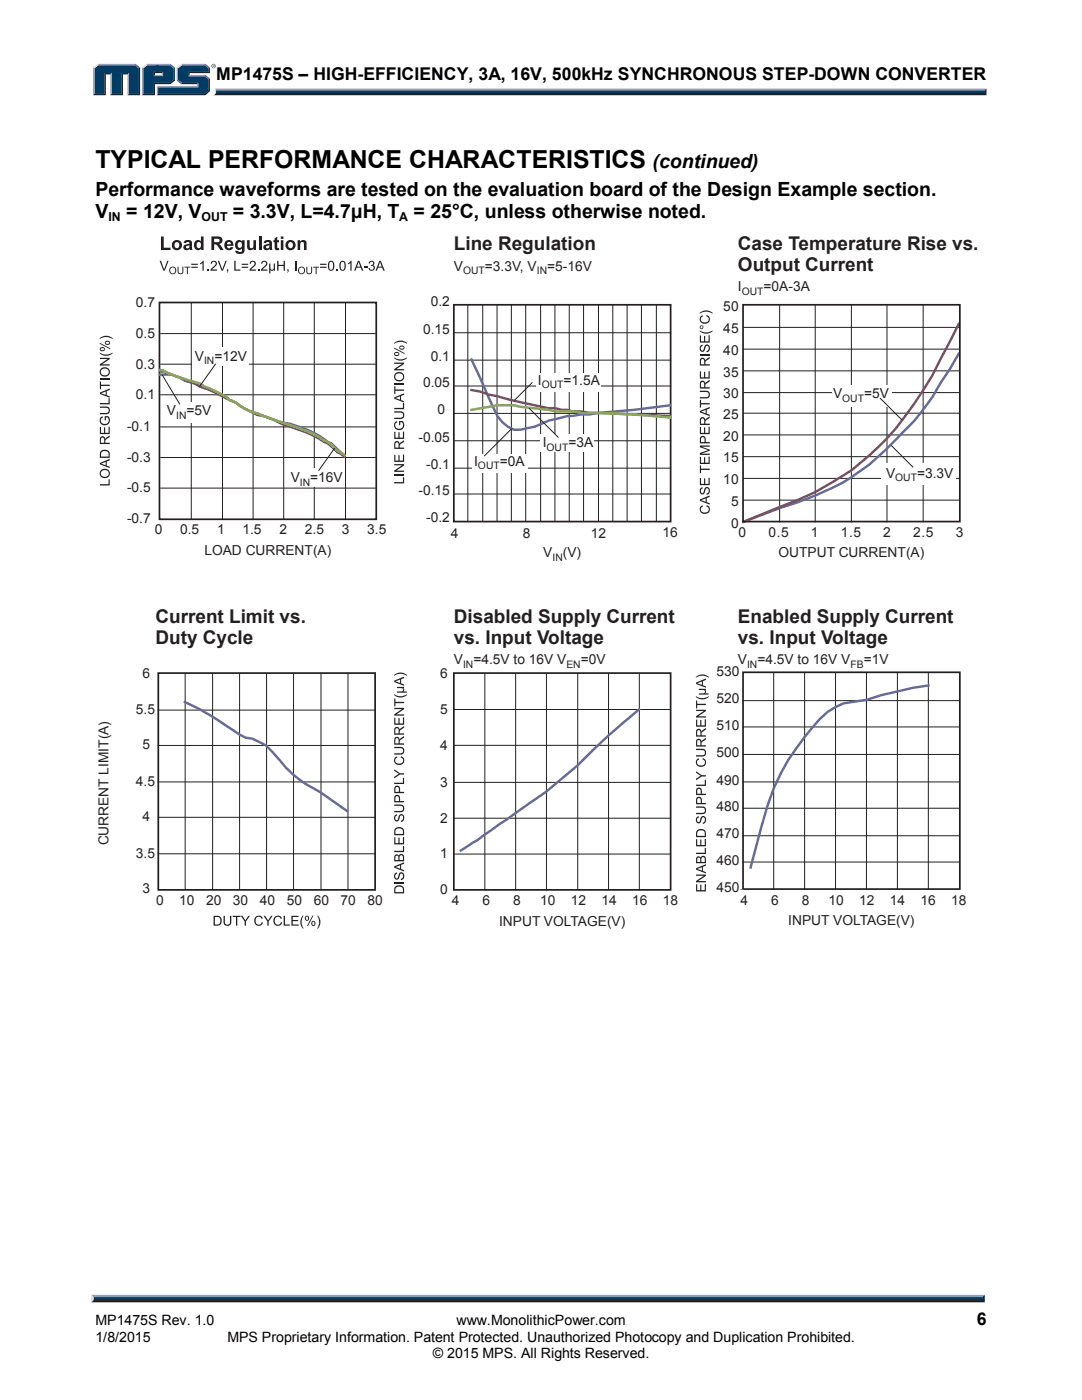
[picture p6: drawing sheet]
<svg xmlns="http://www.w3.org/2000/svg" width="216mm" height="279mm" viewBox="0 0 216 279" stroke-linecap="round" stroke-linejoin="round" font-family="sans-serif">
<defs><g id="words">
<text font-size="5" x="19" y="33.4">TYPICAL PERFORMANCE CHARACTERISTICS</text>
<g font-size="3.9">
<text x="130.2" y="33.4">(continued)</text>
<text x="19" y="39.2">Performance waveforms are tested on the evaluation board of the Design Example section.</text>
<text x="19" y="43.6">V</text>
<text x="25.2" y="43.6">= 12V, V</text>
<text x="46.5" y="43.6">= 3.3V, L=4.7μH, T</text>
<text x="82.5" y="43.6">= 25°C, unless otherwise noted.</text>
</g>
<g font-size="3.8" fill="#231f20">
<text x="90.6" y="49.9">Line Regulation</text>
<text x="147.2" y="49.9">Case Temperature Rise vs.</text>
<text x="147.2" y="54">Output Current</text>
<text x="31" y="124.3">Current Limit vs.</text>
<text x="90.6" y="124.3">Disabled Supply Current</text>
<text x="147.2" y="124.3">Enabled Supply Current</text>
<text x="31" y="128.4">Duty Cycle</text>
<text x="90.6" y="128.4">vs. Input Voltage</text>
<text x="147.2" y="128.4">vs. Input Voltage</text>
</g>
<g font-size="3.5">
<text x="43.1" y="15.9">MP1475S – HIGH-EFFICIENCY, 3A, 16V, 500kHz SYNCHRONOUS STEP-DOWN CONVERTER</text>
<text x="194.9" y="264.5">6</text>
</g>
<g font-size="2.8">
<text x="19" y="267.9">1/8/2015</text>
<text x="19" y="264.5">MP1475S Rev. 1.0</text>
<text x="45.4" y="267.9">MPS Proprietary Information. Patent Protected. Unauthorized Photocopy and Duplication Prohibited.</text>
<text x="91.1" y="264.5">www.MonolithicPower.com</text>
<text x="86.4" y="271.1">© 2015 MPS. All Rights Reserved.</text>
</g>
<g font-size="2.7" fill="#231f20">
<text x="90.6" y="54">V</text>
<text x="96.8" y="54">=3.3V, V</text>
<text x="109.2" y="54">=5-16V</text>
<text x="147.2" y="58.1">I</text>
<text x="152.4" y="58.1">=0A-3A</text>
<text x="27.1" y="61.3">0.7</text>
<text x="85.9" y="61.1">0.2</text>
<text x="144.3" y="62.2">50</text>
<text x="27.1" y="67.5">0.5</text>
<text x="84.4" y="66.6">0.15</text>
<text x="144.3" y="70.8">40</text>
<text x="144.3" y="66.5">45</text>
<text x="27.1" y="73.6">0.3</text>
<text x="38.9" y="72">V</text>
<text x="42.8" y="72">=12V</text>
<text x="84.4" y="77.2">0.05</text>
<text x="85.9" y="72.1">0.1</text>
<text x="107.3" y="76.8">I</text>
<text x="112.4" y="76.8">=1.5A</text>
<text x="144.3" y="75.2">35</text>
<text x="27.1" y="79.7">0.1</text>
<text x="33.3" y="82.8">V</text>
<text x="37.2" y="82.8">=5V</text>
<text x="87.3" y="82.7">0</text>
<text x="144.3" y="83.6">25</text>
<text x="144.3" y="79.5">30</text>
<text x="166.2" y="79.4">V</text>
<text x="172.4" y="79.4">=5V</text>
<text x="25.3" y="86.1">-0.1</text>
<text x="83.5" y="88.1">-0.05</text>
<text x="108.3" y="89.2">I</text>
<text x="113.4" y="89.2">=3A</text>
<text x="144.3" y="88">20</text>
<text x="25.3" y="92.2">-0.3</text>
<text x="85" y="93.6">-0.1</text>
<text x="94.6" y="92.9">I</text>
<text x="99.7" y="92.9">=0A</text>
<text x="144.3" y="92.3">15</text>
<text x="176.8" y="95.3">V</text>
<text x="183" y="95.3">=3.3V</text>
<text x="25.3" y="98.3">-0.5</text>
<text x="58" y="96.2">V</text>
<text x="61.9" y="96.2">=16V</text>
<text x="83.5" y="98.8">-0.15</text>
<text x="144.3" y="96.6">10</text>
<text x="145.9" y="101">5</text>
<text x="25.3" y="104.4">-0.7</text>
<text x="30.9" y="106.6">0</text>
<text x="36" y="106.6">0.5</text>
<text x="43.3" y="106.6">1</text>
<text x="48.4" y="106.6">1.5</text>
<text x="55.8" y="106.6">2</text>
<text x="60.8" y="106.6">2.5</text>
<text x="68.2" y="106.6">3</text>
<text x="73.3" y="106.6">3.5</text>
<text x="85" y="104.2">-0.2</text>
<text x="90" y="107.3">4</text>
<text x="104.3" y="107.3">8</text>
<text x="117.9" y="107.3">12</text>
<text x="132.2" y="107.2">16</text>
<text x="145.9" y="105.3">0</text>
<text x="147.4" y="107.2">0</text>
<text x="153.4" y="107.2">0.5</text>
<text x="161.8" y="107.2">1</text>
<text x="167.8" y="107.2">1.5</text>
<text x="176.3" y="107.2">2</text>
<text x="182.2" y="107.2">2.5</text>
<text x="190.7" y="107.2">3</text>
<text x="40.8" y="110.8">LOAD CURRENT(A)</text>
<text x="108.4" y="111.2">V</text>
<text x="112.3" y="111.2">(V)</text>
<text x="155.3" y="111.2">OUTPUT CURRENT(A)</text>
<text x="28.5" y="135.2">6</text>
<text x="87.8" y="135.3">6</text>
<text x="90.6" y="132.6">V</text>
<text x="94.5" y="132.6">=4.5V to 16V V</text>
<text x="115.9" y="132.6">=0V</text>
<text x="143" y="134.9">530</text>
<text x="147.2" y="132.6">V</text>
<text x="151.1" y="132.6">=4.5V to 16V V</text>
<text x="172.3" y="132.6">=1V</text>
<text x="27.1" y="142.5">5.5</text>
<text x="87.8" y="142.5">5</text>
<text x="143" y="140.4">520</text>
<text x="28.5" y="149.6">5</text>
<text x="87.8" y="149.6">4</text>
<text x="143" y="145.6">510</text>
<text x="143" y="151.1">500</text>
<text x="27.1" y="156.8">4.5</text>
<text x="87.8" y="157">3</text>
<text x="143" y="161.8">480</text>
<text x="143" y="156.6">490</text>
<text x="28.5" y="163.9">4</text>
<text x="87.8" y="164.2">2</text>
<text x="143" y="167.3">470</text>
<text x="21.7" y="168.7" transform="rotate(-90 21.7 168.7)">CURRENT LIMIT(A)</text>
<text x="27.1" y="171.2">3.5</text>
<text x="87.8" y="171.3">1</text>
<text x="143" y="172.6">460</text>
<text x="28.5" y="178.2">3</text>
<text x="87.8" y="178.5">0</text>
<text x="143" y="178.1">450</text>
<text x="31.1" y="180.6">0</text>
<text x="35.7" y="180.6">10</text>
<text x="41.1" y="180.6">20</text>
<text x="46.5" y="180.6">30</text>
<text x="51.9" y="180.6">40</text>
<text x="57.2" y="180.6">50</text>
<text x="62.6" y="180.6">60</text>
<text x="68" y="180.6">70</text>
<text x="73.3" y="180.6">80</text>
<text x="90.2" y="180.6">4</text>
<text x="96.3" y="180.6">6</text>
<text x="99.6" y="184.7">INPUT VOLTAGE(V)</text>
<text x="102.4" y="180.6">8</text>
<text x="107.8" y="180.6">10</text>
<text x="113.9" y="180.6">12</text>
<text x="120" y="180.6">14</text>
<text x="126.2" y="180.6">16</text>
<text x="132.3" y="180.6">18</text>
<text x="147.8" y="180.6">4</text>
<text x="153.9" y="180.6">6</text>
<text x="157.3" y="184.6">INPUT VOLTAGE(V)</text>
<text x="160" y="180.6">8</text>
<text x="165.3" y="180.6">10</text>
<text x="171.5" y="180.6">12</text>
<text x="177.6" y="180.6">14</text>
<text x="183.7" y="180.6">16</text>
<text x="189.8" y="180.6">18</text>
</g>
<g font-size="2.5">
<text x="21.6" y="44.2">IN</text>
<text x="40.2" y="44.2">OUT</text>
<text x="79.7" y="44.2">A</text>
</g>
<g font-size="2.1" fill="#231f20">
<text x="92.4" y="54.7">OUT</text>
<text x="107.1" y="54.7">IN</text>
<text x="148" y="58.8">OUT</text>
<text x="40.7" y="72.7">IN</text>
<text x="108.1" y="77.5">OUT</text>
<text x="35.1" y="83.5">IN</text>
<text x="168.1" y="80.1">OUT</text>
<text x="109.1" y="89.9">OUT</text>
<text x="95.4" y="93.6">OUT</text>
<text x="59.9" y="96.9">IN</text>
<text x="178.6" y="96">OUT</text>
<text x="110.2" y="111.9">IN</text>
<text x="92.4" y="133.2">IN</text>
<text x="113" y="133.2">EN</text>
<text x="149.1" y="133.2">IN</text>
<text x="169.7" y="133.2">FB</text>
</g>
</g></defs>
<path d="M18.7 259.2h177.4l.4 .7h-178.3z" fill="#231f20"/>
<path d="M18.3 258.4h178.2l-.4 .8h-177.4z" fill="#94a0b9"/>
<path d="M196.5 258.4v1.5l-.4-.4v-.6z" fill="#001339"/>
<path d="M18.7 258.9h177.4v.6h-177.4z" fill="#003b63"/>
<path d="M18.2 258.4l.5 .5v.5l-.5 .5z" fill="#dcddde"/>
<path d="M42.9 17.7h153.9l-.4 .7h-153.3z" fill="#94a0b9"/>
<path d="M43.1 18.4h153.3l.4 .6h-154.3l.4-.2z" fill="#231f20"/>
<path d="M196.4 18.1l.4-.4v1.3l-.4-.4z" fill="#001339"/>
<path d="M43.1 18.1h153.3v.5h-153.4z" fill="#003b63"/>
<path d="M42.9 17.7l.2 .5a.79 .79 0 0 1-.6 .8l.1-.1a1.23 1.23 0 0 0 .3-1.2z" fill="#dcddde"/>
<path d="M30.7 15.2l.2-.3h1.4l.3 .3z" fill="#94a0b9"/>
<g fill="#003b63">
<path d="M18.9 13.6l.8-.6h7.2l.8 .6v5.1h-2v-4.1h-1.4v4.1h-2v-4.1h-1.5v4.1h-1.9z"/>
<path d="M28.6 13.6l.8-.6h2.2v1.3h-.9v.9h1.9v-.9h-1.3v-1.3h2.5l.8 .6v2.3l-.8 .6h-3.1v2.2h-2.1z"/>
<path d="M31.5 17.4h8v-.9h-3.2l-.8-.6v-2.3l.8-.6h4.5l.8 .6v.7h-4v.9h3.2l.8 .6v2.2l-.8 .7h-9.3z"/>
</g>
<path d="M36.2 12.9h4.8" fill="none" stroke="#94a0b9" stroke-width=".26"/>
<path d="M35.3 13.4l.9-.7 .1 .3-.8 .6z" fill="#dcddde"/>
<path d="M35.4 13.4v2.7" fill="none" stroke="#94a0b9" stroke-width=".27"/>
<path d="M35.3 16.1l.2-.2 .8 .6-.1 .3z" fill="#547194"/>
<path d="M36.2 16.7h3.4" fill="none" stroke="#001339" stroke-width=".26"/>
<g fill="#94a0b9">
<path d="M31.3 17.2h8v-.4l.3-.3v.9h-8z"/>
<path d="M31.3 17.2l.3 .2v1.3l-.3 .3z"/>
</g>
<path d="M37.6 14.3h4v-.7l.3-.2v1.2h-4.1v.3l-.2 .3z" fill="#001339"/>
<path d="M37.6 15.1h3.4" fill="none" stroke="#94a0b9" stroke-width=".26"/>
<path d="M41 14.9l.9 .8-.3 .1-.8-.6z" fill="#547194"/>
<g fill="#001339">
<path d="M31.3 19l.3-.3h9.2l.8-.7v-2.2l.3-.1v2.5l-.9 .8z"/>
<path d="M30.7 16.5h3.1l.8-.6v-2.3l.3-.2v2.7l-.9 .7h-3.1v2.2h-2.6l.3-.3h2.1z"/>
</g>
<path d="M34 12.7l.9 .7-.3 .2-.8-.6z" fill="#547194"/>
<path d="M29.2 12.9h4.8" fill="none" stroke="#94a0b9" stroke-width=".26"/>
<path d="M28.3 13.4l.9-.7 .2 .3-.8 .6z" fill="#dcddde"/>
<path d="M28.5 13.4v5.6" fill="none" stroke="#94a0b9" stroke-width=".27"/>
<path d="M32.3 14.6l.3-.3v.9l-.3-.3z" fill="#94a0b9"/>
<g fill="#001339">
<path d="M30.7 14.3h1.9l-.3 .3h-1.4v.3l-.2 .3z"/>
<path d="M27.7 13.6l.3-.2v5.6h-2.6l.3-.3h2z"/>
</g>
<path d="M27.1 12.7l.9 .7-.3 .2-.8-.6z" fill="#547194"/>
<path d="M19.5 12.9h7.6" fill="none" stroke="#94a0b9" stroke-width=".26"/>
<path d="M18.6 13.4l.9-.7 .2 .3-.8 .6z" fill="#dcddde"/>
<path d="M18.7 13.4v5.6" fill="none" stroke="#94a0b9" stroke-width=".27"/>
<path d="M20.8 14.6h1.5l-.3 .3h-.9v4.1h-2.5l.3-.3h1.9z" fill="#001339"/>
<path d="M22.1 14.6v4.4" fill="none" stroke="#94a0b9" stroke-width=".27"/>
<path d="M24.3 14.6h1.4l-.3 .3h-.9v4.1h-2.5l.3-.3h2z" fill="#001339"/>
<path d="M25.6 14.6v4.4" fill="none" stroke="#94a0b9" stroke-width=".27"/>
<path d="M41 12.7l.9 .7-.3 .2-.8-.6z" fill="#547194"/>
<path d="M42.2 13.2a.45 .45 0 0 1 .9 0 .45 .45 0 0 1-.9 0zM42.3 13.2a.37 .37 0 0 0 .7 0 .37 .37 0 0 0-.7 0zM42.5 12.9l.3 .1v.4l-.2-.2-.1 .2zM42.5 13v.2l.2-.1z" fill="#231f20"/>
<g fill="none" stroke="#231f20" stroke-width=".2">
<path d="M148.3 78.4h43M148.3 74h43M148.3 69.7h43M148.3 65.3h43M155.6 61v43.2M162.7 61v43.2M169.9 61v43.2M177 61v43.2M184.2 61v43.2M148.3 99.8h43M148.3 95.5h43M148.3 91.1h43"/>
<path d="M148.3 86.8h43M148.3 82.5h43"/>
</g>
<path d="M191.3 70.6l-1.7 3-1.8 2.7a39.3 39.3 0 0 1-7.3 9.6 47.9 47.9 0 0 1-12.4 10.5 69.8 69.8 0 0 1-12.5 5l-7.3 2.7" fill="none" stroke="#666a96" stroke-width=".49"/>
<path d="M191.3 64.7l-3.5 6.8a72.4 72.4 0 0 1-10.8 16l-3.6 3.4-3.5 3a55.5 55.5 0 0 1-14.3 7.3l-7.3 2.9" fill="none" stroke="#923c6a" stroke-width=".49"/>
<path d="M90.6 134.3h43.2v43.3h-43.2z" fill="none" stroke="#231f20" stroke-width=".34"/>
<g fill="#231f20">
<path d="M78.7 176h1.9v.3h-1.9z"/>
<path d="M78.8 174.3l.4-.2v.3a.43 .43 0 0 0-.4 .5 .43 .43 0 0 0 .5 .3l.1-.1a.88 .88 0 0 1 .8-1 .82 .82 0 0 1 .5 .8 .82 .82 0 0 1-.7 .7v-.2a.51 .51 0 0 0 .5-.5 .51 .51 0 0 0-.6-.5l-.1 .2a.84 .84 0 0 1-.8 .9 .81 .81 0 0 1-.2-1.2z"/>
<path d="M78.7 169.8h1.7v-1h.2v1.3h-1.9z"/>
<path d="M78.7 167.1h.2v1.2h.6v-1.1h.2v1.1h.7v-1.3h.2v1.5h-1.9z"/>
<path d="M78.8 162.7l.4-.2v.3a.43 .43 0 0 0-.4 .5 .43 .43 0 0 0 .5 .3l.1-.1a.88 .88 0 0 1 .8-1 .82 .82 0 0 1 .5 .8 .82 .82 0 0 1-.7 .7v-.2a.51 .51 0 0 0 .5-.5 .51 .51 0 0 0-.6-.5l-.1 .1a.84 .84 0 0 1-.8 1 .81 .81 0 0 1-.2-1.2z"/>
<path d="M78.7 160.6h1.1a.78 .78 0 0 1 .9 .7 .78 .78 0 0 1-.9 .8h-1.1v-.3h1.1a.52 .52 0 0 0 .6-.5 .52 .52 0 0 0-.6-.5h-1.1z"/>
<path d="M78.7 156.2h1.7v-1h.2v1.3h-1.9z"/>
<path d="M78.7 153.5l1.1 .8h.8v.3h-.8l-1.1 .7v-.3l.9-.6-.9-.6z"/>
<path d="M78.9 151.1l.3-.1 .1 .2a.67 .67 0 0 0-.3 1 .67 .67 0 0 0 .9 .2 .6 .6 0 0 0 .5-.6 .6 .6 0 0 0-.5-.6l.1-.3a.93 .93 0 0 1 .6 1.3 .93 .93 0 0 1-1.3 .4 .9 .9 0 0 1-.4-1.5z"/>
<path d="M78.7 149.1h1.1a.78 .78 0 0 1 .9 .7 .78 .78 0 0 1-.9 .8h-1.1v-.3h1.1a.52 .52 0 0 0 .6-.5 .52 .52 0 0 0-.6-.5h-1.1z"/>
<path d="M78.7 143.2h.2v1.2h.6v-1.1h.2v1.1h.7v-1.2h.2v1.4h-1.9z"/>
<path d="M78.7 141.3h1.9v.2l-1.5 1.1h1.5v.2h-1.9v-.2l1.5-1.1h-1.5z"/>
<path d="M78.7 139.4h.2v.7h1.7v.2h-1.7v.7h-.2z"/>
<path d="M78.6 138.5l.3 .2a2.24 2.24 0 0 0 2.3-.2v.2a1.98 1.98 0 0 1-2.6 0z"/>
<path d="M79.2 137.1h1.4v.2h-.1a.41 .41 0 0 1 0 .7h.7v.2h-2v-.2h.9a.33 .33 0 0 0 .3-.3 .33 .33 0 0 0-.3-.4h-.9z"/>
<path d="M78.6 134.7a1.98 1.98 0 0 1 2.6 0v.2a2.28 2.28 0 0 0-2.6 0z"/>
<path d="M78.8 177a1.03 1.03 0 0 1 1.1-.3 1.03 1.03 0 0 1 .7 .9v.7h-1.9v-.9zM79 177.2l-.1 .8h1.5v-.4a.79 .79 0 0 0-.5-.7 .79 .79 0 0 0-.9 .3z"/>
<path d="M78.7 172.9l1.9-.8v.3l-.6 .2v.8l.6 .3v.2l-1.9-.7zM78.9 173l.9 .4v-.7z"/>
<path d="M78.8 170.7l.4-.2 .4 .3a.56 .56 0 0 1 .7-.3 .56 .56 0 0 1 .3 .6v.8h-1.9zM79 170.9l-.1 .7h.6v-.4a.32 .32 0 0 0-.1-.4 .32 .32 0 0 0-.4 .1zM79.8 170.8l-.1 .8h.7v-.6a.33 .33 0 0 0-.2-.3 .33 .33 0 0 0-.4 .1z"/>
<path d="M78.8 165.4a1.03 1.03 0 0 1 1.1-.3 1.03 1.03 0 0 1 .7 .9v.7h-1.9v-.9zM79 165.5l-.1 .9h1.5v-.4a.79 .79 0 0 0-.5-.7 .79 .79 0 0 0-.9 .2z"/>
<path d="M78.9 158.8a.61 .61 0 0 1 .7-.1 .61 .61 0 0 1 .2 .7v.5h.8v.2h-1.9v-1zM79 159l-.1 .9h.7l-.1-.9-.3-.1z"/>
<path d="M78.9 156.9a.61 .61 0 0 1 .7 0 .61 .61 0 0 1 .2 .6v.5h.8v.3h-1.9v-1zM79 157.2l-.1 .8h.7l-.1-.8-.3-.1z"/>
<path d="M78.8 147.2a.54 .54 0 0 1 .6-.1 .54 .54 0 0 1 .3 .5l.9-.7v.3l-.7 .5-.1 .4v.3h.8v.2h-1.9zM79 147.4l-.1 1h.6v-.6a.35 .35 0 0 0-.1-.4 .35 .35 0 0 0-.4 0z"/>
<path d="M78.8 145.2a.54 .54 0 0 1 .6-.1 .54 .54 0 0 1 .3 .5l.9-.7v.3l-.7 .5-.1 .4v.3h.8v.2h-1.9zM79 145.4l-.1 1h.6v-.6a.35 .35 0 0 0-.1-.4 .35 .35 0 0 0-.4 0z"/>
<path d="M78.7 135.8l1.9-.8v.3l-.6 .3v.8l.6 .2v.3l-1.9-.8zM78.9 136l.9 .3v-.7z"/>
</g>
<path d="M31.6 134.3h43.2v43.3h-43.2z" fill="none" stroke="#231f20" stroke-width=".34"/>
<g fill="#231f20">
<path d="M44.6 182.8h.3v1.1a.52 .52 0 0 0 .5 .6 .52 .52 0 0 0 .5-.6v-1.1h.3v1.1a.78 .78 0 0 1-.8 .9 .78 .78 0 0 1-.8-.9z"/>
<path d="M46.4 182.8h1.6v.2h-.7v1.7h-.2v-1.7h-.7z"/>
<path d="M48.1 182.8h.3l.6 .9 .6-.9h.3l-.8 1.1v.8h-.3v-.8z"/>
<path d="M51.1 182.9a.85 .85 0 0 1 1.3 .4l-.2 .1a.67 .67 0 0 0-1-.3 .67 .67 0 0 0-.2 .9 .6 .6 0 0 0 .6 .5 .6 .6 0 0 0 .6-.5l.3 .1a.93 .93 0 0 1-1.3 .6 .93 .93 0 0 1-.4-1.3z"/>
<path d="M52.6 182.8h.3l.6 .9 .6-.9h.3l-.8 1.1v.8h-.3v-.8z"/>
<path d="M54.9 182.9a.85 .85 0 0 1 1.4 .4l-.3 .1a.67 .67 0 0 0-.9-.3 .67 .67 0 0 0-.2 .9 .6 .6 0 0 0 .5 .5 .6 .6 0 0 0 .6-.5l.3 .1a.93 .93 0 0 1-1.3 .6 .93 .93 0 0 1-.4-1.3z"/>
<path d="M56.6 182.8h.3v1.7h.9v.2h-1.2z"/>
<path d="M58.1 182.8h1.5v.2h-1.2v.6h1.1v.2h-1.1v.7h1.2v.2h-1.5z"/>
<path d="M60.4 182.7h.2l-.2 .3a2.24 2.24 0 0 0 .2 2.3h-.2a1.98 1.98 0 0 1 0-2.6z"/>
<path d="M63.3 182.7h.2a1.98 1.98 0 0 1 0 2.6h-.2a2.27 2.27 0 0 0 0-2.6z"/>
<path d="M42.6 182.8h.7a.98 .98 0 0 1 .9 .9 .98 .98 0 0 1-.9 1h-.7zM42.9 183v1.5h.4a.75 .75 0 0 0 .7-.8 .75 .75 0 0 0-.7-.7z"/>
<path d="M60.9 182.9a.46 .46 0 0 1 .8 .4 .46 .46 0 0 1-.7 .3l-.2-.4zM61.1 183l.1 .6a.31 .31 0 0 0 .3-.4 .31 .31 0 0 0-.4-.2zM62.3 182.7h.2l-1 2.1h-.2zM62.2 183.9a.46 .46 0 0 1 .7 .4 .46 .46 0 0 1-.7 .4l-.1-.4zM62.4 184v.6a.31 .31 0 0 0 .3-.3 .31 .31 0 0 0-.3-.3z"/>
</g>
<path d="M90.6 60.8h43.2v43.3h-43.2z" fill="none" stroke="#231f20" stroke-width=".34"/>
<g fill="#231f20">
<path d="M78.7 96.2h1.7v-1h.2v1.3h-1.9z"/>
<path d="M78.7 94.6h1.9v.3h-1.9z"/>
<path d="M78.7 92.6h1.9v.3l-1.5 1h1.5v.3h-1.9v-.3l1.5-1h-1.5z"/>
<path d="M78.7 90.8h.2v1.1h.6v-1.1h.2v1.1h.7v-1.2h.2v1.5h-1.9z"/>
<path d="M78.7 86.2h.2v1.1h.6v-1h.2v1h.7v-1.2h.2v1.5h-1.9z"/>
<path d="M78.9 84.2l.3-.2 .1 .3a.73 .73 0 0 0-.3 1 .73 .73 0 0 0 1.1 .2 .81 .81 0 0 0 .1-1.2h-.3v.6h-.3v-.9h.8a1.02 1.02 0 0 1 .1 1.4 1.02 1.02 0 0 1-1.4 .2 1.02 1.02 0 0 1-.2-1.4z"/>
<path d="M78.7 82.1h1.1a.78 .78 0 0 1 .9 .8 .78 .78 0 0 1-.9 .7h-1.1v-.2h1.1a.52 .52 0 0 0 .6-.5 .52 .52 0 0 0-.6-.6h-1.1z"/>
<path d="M78.7 81.4h1.7v-1h.2v1.3h-1.9z"/>
<path d="M78.7 77.1h.2v.6h1.7v.3h-1.7v.6h-.2z"/>
<path d="M78.7 76.5h1.9v.3h-1.9z"/>
<path d="M78.7 72.4h1.9v.2l-1.5 1.1h1.5v.2h-1.9v-.2l1.5-1.1h-1.5z"/>
<path d="M78.6 71.3l.3 .2a2.24 2.24 0 0 0 2.3-.2v.2a1.98 1.98 0 0 1-2.6 0z"/>
<path d="M78.6 68.4a1.98 1.98 0 0 1 2.6 0v.2a2.28 2.28 0 0 0-2.6 0z"/>
<path d="M78.8 88.2a.54 .54 0 0 1 .6-.2 .54 .54 0 0 1 .3 .6l.9-.7v.3l-.7 .5-.1 .3v.3h.8v.3h-1.9zM79 88.4l-.1 .9h.6v-.5a.35 .35 0 0 0-.1-.5 .35 .35 0 0 0-.4 .1z"/>
<path d="M78.7 79.3l1.9-.8v.3l-.6 .2v.8l.6 .3v.2l-1.9-.7zM78.9 79.4l.9 .4v-.7z"/>
<path d="M78.7 75.1a1 1 0 0 1 2 0 1 1 0 0 1-2 0zM79.1 74.7a.73 .73 0 0 0 .1 1 .73 .73 0 0 0 .9 0 .73 .73 0 0 0 .1-1l-.6-.2z"/>
<path d="M78.6 69.4l2.1 1v.2l-2.1-1zM78.8 70.3a.47 .47 0 0 1 .7 0 .47 .47 0 0 1-.1 .7h-.5a.4 .4 0 0 1-.3-.3 .4 .4 0 0 1 .2-.4zM78.9 70.5l-.1 .1a.31 .31 0 0 0 .4 .3 .31 .31 0 0 0 .2-.4zM79.8 69.1a.47 .47 0 0 1 .7-.1 .47 .47 0 0 1-.1 .8h-.4a.4 .4 0 0 1-.3-.3 .4 .4 0 0 1 .1-.4zM79.9 69.2l-.1 .1a.31 .31 0 0 0 .4 .3 .31 .31 0 0 0 .3-.4z"/>
</g>
<path d="M148.3 60.8h43.2v43.3h-43.2zM148.3 134.2h43.2v43.2h-43.2z" fill="none" stroke="#231f20" stroke-width=".34"/>
<g fill="none" stroke="#231f20" stroke-width=".2">
<path d="M90.5 77h43.3M90.5 71.9h43.3M90.5 66.4h43.3M93.3 60.9v43.2M96.3 60.9v43.2M99.2 60.9v43.2M102 60.9v43.2M104.9 60.9v43.2M107.9 60.9v43.2M110.7 60.9v43.2M113.6 60.9v43.2M116.4 60.9v43.2"/>
<path d="M119.4 60.9v43.2M122.3 60.9v43.2M125.1 60.9v43.2M128 60.9v43.2M131 60.9v43.2M90.5 98.6h43.3M90.5 93.4h43.3M90.5 88h43.3M90.5 82.5h43.3"/>
</g>
<g fill="#fff">
<path d="M107.9 86.8h10.6v3.4h-10.6z"/>
<path d="M94.3 90.6h11v3.7h-11z"/>
<path d="M107 74.5h12.8v3.7h-12.8z"/>
</g>
<g fill="#231f20">
<path d="M139.9 101l.3-.1v.2a.67 .67 0 0 0-.2 .9 .67 .67 0 0 0 .9 .3 .6 .6 0 0 0 .5-.6 .6 .6 0 0 0-.5-.6l.1-.3a.93 .93 0 0 1 .6 1.3 .93 .93 0 0 1-1.4 .4 .9 .9 0 0 1-.3-1.5z"/>
<path d="M139.8 97.5l.4-.3v.3a.43 .43 0 0 0-.4 .5 .43 .43 0 0 0 .5 .3l.1-.1a.88 .88 0 0 1 .8-1 .82 .82 0 0 1 .4 .9 .82 .82 0 0 1-.6 .7v-.3a.51 .51 0 0 0 .5-.5 .51 .51 0 0 0-.6-.5l-.1 .2a.84 .84 0 0 1-.8 1 .81 .81 0 0 1-.2-1.2z"/>
<path d="M139.6 95.4h.3v1.2h.6v-1.1h.2v1.1h.7v-1.2h.2v1.4h-2z"/>
<path d="M139.6 92.9h.3v.6h1.7v.3h-1.7v.6h-.3z"/>
<path d="M139.6 91.2h.3v1.1h.6v-1h.2v1h.7v-1.2h.2v1.5h-2z"/>
<path d="M139.6 88.9h2v.3h-1.6l1.6 .5v.3l-1.7 .5h1.7v.3h-2v-.4l1.7-.6-1.7-.5z"/>
<path d="M139.6 85.2h.3v1.2h.6v-1.1h.2v1.1h.7v-1.2h.2v1.4h-2z"/>
<path d="M139.6 79.8h.3v.6h1.7v.3h-1.7v.7h-.3z"/>
<path d="M139.6 78h1.2a.78 .78 0 0 1 .8 .8 .78 .78 0 0 1-.8 .7h-1.2v-.2h1.2a.52 .52 0 0 0 .6-.5 .52 .52 0 0 0-.6-.6h-1.2z"/>
<path d="M139.6 74.1h.3v1.2h.6v-1.1h.2v1.1h.7v-1.2h.2v1.5h-2z"/>
<path d="M139.6 70.7h2v.2h-2z"/>
<path d="M139.8 69l.4-.2v.2a.43 .43 0 0 0-.4 .5 .43 .43 0 0 0 .5 .4l.1-.1a.88 .88 0 0 1 .8-1 .82 .82 0 0 1 .4 .8 .82 .82 0 0 1-.6 .7v-.2a.51 .51 0 0 0 .5-.6 .51 .51 0 0 0-.6-.5l-.1 .2a.84 .84 0 0 1-.8 1 .81 .81 0 0 1-.2-1.2z"/>
<path d="M139.6 67h.3v1.1h.6v-1.1h.2v1.1h.7v-1.2h.2v1.5h-2z"/>
<path d="M139.6 65.9l.3 .2a2.24 2.24 0 0 0 2.3-.2v.2a1.98 1.98 0 0 1-2.6 0z"/>
<path d="M139.9 63.1l.3-.2v.3a.67 .67 0 0 0-.2 .9 .67 .67 0 0 0 .9 .2 .6 .6 0 0 0 .5-.6 .6 .6 0 0 0-.5-.6l.1-.2a.93 .93 0 0 1 .6 1.2 .93 .93 0 0 1-1.4 .5 .9 .9 0 0 1-.3-1.5z"/>
<path d="M139.6 62.4a1.98 1.98 0 0 1 2.6 0v.2a2.28 2.28 0 0 0-2.6 0z"/>
<path d="M139.6 99.7l2-.8v.3l-.6 .2v.8l.6 .2v.3l-2-.7zM139.9 99.8l.9 .3v-.6z"/>
<path d="M139.8 87.1a.61 .61 0 0 1 .7 0 .61 .61 0 0 1 .3 .6v.5h.8v.3h-2l.1-1.1zM139.9 87.4v.8h.7l-.1-.8-.3-.1z"/>
<path d="M139.8 83.4a.54 .54 0 0 1 .6-.1 .54 .54 0 0 1 .3 .5l.9-.7v.3l-.7 .5-.2 .4v.3h.9v.2h-2zM140 83.6l-.1 1h.6v-.6a.35 .35 0 0 0-.1-.4 .35 .35 0 0 0-.4 0z"/>
<path d="M139.6 82l2-.8v.3l-.6 .2v.9l.6 .2v.2l-2-.7zM139.9 82.2l.9 .3v-.7z"/>
<path d="M139.8 76.1a.54 .54 0 0 1 .6-.1 .54 .54 0 0 1 .3 .5l.9-.7v.3l-.7 .6-.2 .3v.3h.9v.2h-2zM140 76.3l-.1 1h.6v-.6a.35 .35 0 0 0-.1-.4 .35 .35 0 0 0-.4 0z"/>
<path d="M139.8 71.6a.54 .54 0 0 1 .6-.2 .54 .54 0 0 1 .3 .5l.9-.7v.4l-.7 .5-.2 .3v.3h.9v.3h-2zM140 71.8l-.1 .9h.6v-.6a.35 .35 0 0 0-.1-.4 .35 .35 0 0 0-.4 .1z"/>
<path d="M139.6 65.3a.4 .4 0 0 1 .8 0 .4 .4 0 0 1-.8 0zM139.8 65.3a.23 .23 0 0 0 .4 0 .23 .23 0 0 0-.4 0z"/>
</g>
<g fill="#fff">
<path d="M166 76.8h11.9v4.4h-11.9z"/>
<path d="M176 92.5h14.7v4.2h-14.7z"/>
</g>
<g fill="none" stroke="#231f20" stroke-width=".2">
<path d="M175.7 79.5l4.2 4.3M177.9 89l4.2 4.2M36.9 134.4v43M42.4 134.4v43M47.8 134.4v43M53.2 134.4v43M58.6 134.4v43M64.1 134.4v43M69.4 134.4v43M96.7 134.4v43.2M102.9 134.4v43.2M109 134.4v43.2"/>
<path d="M115.3 134.4v43.2M121.4 134.4v43.2M127.6 134.4v43.2M148.2 139.8h43.2M154.4 134.3v43.2M160.6 134.3v43.2M166.7 134.3v43.2M172.9 134.3v43.2M179.1 134.3v43.2M185.2 134.3v43.2M31.6 156.1h43.2M31.6 148.8h43.2"/>
<path d="M31.6 141.7h43.2M90.6 148.8h43.1M90.6 156.1h43.1M90.6 141.6h43.1M148.2 156.1h43.2M148.2 150.6h43.2M148.2 145.1h43.2M31.6 170.4h43.2M31.6 163.1h43.2M90.6 170.4h43.1M90.6 163.3h43.1M148.2 172h43.2"/>
<path d="M148.2 166.8h43.2M148.2 161.3h43.2"/>
</g>
<path d="M147.8 177.5h.4" fill="none" stroke="#808084" stroke-width=".2"/>
<g fill="#231f20">
<path d="M138.9 176.5h.2v1.1h.6v-1h.3v1h.6v-1.2h.3v1.5h-2z"/>
<path d="M138.9 174.5h2v.3l-1.6 1h1.6v.3h-2v-.3l1.5-1h-1.5z"/>
<path d="M138.9 170.2h1.7v-1h.3v1.2h-2z"/>
<path d="M138.9 167.5h.2v1.1h.6v-1h.3v1h.6v-1.2h.3v1.5h-2z"/>
<path d="M139 163.1l.4-.2 .1 .3a.43 .43 0 0 0-.5 .4 .43 .43 0 0 0 .6 .4v-.1a.88 .88 0 0 1 .9-1 .82 .82 0 0 1 .4 .8 .82 .82 0 0 1-.7 .7v-.2a.51 .51 0 0 0 .5-.6 .51 .51 0 0 0-.5-.4l-.2 .1a.84 .84 0 0 1-.7 1 .81 .81 0 0 1-.3-1.2z"/>
<path d="M138.9 160.9h1.1a.78 .78 0 0 1 .9 .8 .78 .78 0 0 1-.9 .8h-1.1v-.3h1.1a.52 .52 0 0 0 .7-.5 .52 .52 0 0 0-.7-.5h-1.1z"/>
<path d="M138.9 156.6h1.7v-1h.3v1.3h-2z"/>
<path d="M138.9 153.9l1.1 .8h.9v.3h-.9l-1.1 .7v-.3l.9-.6-.9-.6z"/>
<path d="M139.1 151.5l.3-.2 .1 .3a.67 .67 0 0 0-.3 .9 .67 .67 0 0 0 1 .2 .6 .6 0 0 0 .5-.5 .6 .6 0 0 0-.5-.6v-.3a.93 .93 0 0 1 .6 1.3 .93 .93 0 0 1-1.3 .4 .9 .9 0 0 1-.4-1.5z"/>
<path d="M138.9 149.4h1.1a.78 .78 0 0 1 .9 .8 .78 .78 0 0 1-.9 .8h-1.1v-.3h1.1a.52 .52 0 0 0 .7-.5 .52 .52 0 0 0-.7-.5h-1.1z"/>
<path d="M138.9 143.6h.2v1.2h.6v-1.1h.3v1.1h.6v-1.2h.3v1.4h-2z"/>
<path d="M138.9 141.7h2v.2l-1.6 1.1h1.6v.2h-2v-.3l1.5-1h-1.5z"/>
<path d="M138.9 139.8h.2v.7h1.8v.2h-1.8v.7h-.2z"/>
<path d="M138.9 138.9l.3 .2a2.24 2.24 0 0 0 2.2-.2v.2a1.98 1.98 0 0 1-2.5 0z"/>
<path d="M139.4 137.5h1.5v.2h-.2a.41 .41 0 0 1 0 .7h.7v.2h-2v-.2h.9a.33 .33 0 0 0 .4-.4 .33 .33 0 0 0-.4-.3h-.9z"/>
<path d="M138.9 135.1a1.98 1.98 0 0 1 2.5 0v.2a2.28 2.28 0 0 0-2.5 0z"/>
<path d="M138.9 173.3l2-.8v.3l-.6 .2v.8l.6 .2v.3l-2-.7zM139.1 173.4l.9 .3v-.6z"/>
<path d="M139 171.1l.4-.2 .4 .3a.56 .56 0 0 1 .7-.4 .56 .56 0 0 1 .4 .7v.8h-2zM139.2 171.2l-.1 .8h.6v-.4a.32 .32 0 0 0-.1-.4 .32 .32 0 0 0-.4 0zM140 171.2l-.1 .8h.7v-.6a.33 .33 0 0 0-.2-.3 .33 .33 0 0 0-.4 .1z"/>
<path d="M139.1 165.8a1.03 1.03 0 0 1 1.1-.3 1.03 1.03 0 0 1 .7 .9v.7h-2v-.9zM139.2 165.9l-.1 .9h1.5v-.4a.79 .79 0 0 0-.5-.7 .79 .79 0 0 0-.9 .2z"/>
<path d="M139.1 159.1a.61 .61 0 0 1 .7 0 .61 .61 0 0 1 .3 .6v.5h.8v.3h-2v-1zM139.2 159.4l-.1 .8h.7l-.1-.8-.2-.1z"/>
<path d="M139.1 157.3a.61 .61 0 0 1 .7 0 .61 .61 0 0 1 .3 .6v.5h.8v.3h-2v-1.1zM139.2 157.6l-.1 .8h.7l-.1-.9-.2-.1z"/>
<path d="M139 147.6a.54 .54 0 0 1 .6-.1 .54 .54 0 0 1 .4 .5l.9-.7v.3l-.8 .5-.1 .3v.3h.9v.3h-2zM139.2 147.8l-.1 .9h.7v-.5a.35 .35 0 0 0-.2-.4 .35 .35 0 0 0-.4 0z"/>
<path d="M139 145.6a.54 .54 0 0 1 .6-.1 .54 .54 0 0 1 .4 .5l.9-.7v.3l-.8 .5-.1 .3v.4h.9v.2h-2zM139.2 145.8l-.1 1h.7v-.6a.35 .35 0 0 0-.2-.4 .35 .35 0 0 0-.4 0z"/>
<path d="M138.9 136.2l2-.8v.3l-.6 .2v.9l.6 .2v.3l-2-.8zM139.1 136.4l.9 .3v-.7z"/>
</g>
<path d="M32.1 78.8h42.9M32.1 72.7h42.9M32.1 66.6h42.9M38.2 60.5v43M44.4 60.5v43M50.5 60.5v43M56.6 60.5v43M62.7 60.5v43M68.9 60.5v43M32.1 97.4h42.9M32.1 91.3h42.9M32.1 85.2h42.9" fill="none" stroke="#231f20" stroke-width=".2"/>
<path d="M31.8 60.4h43.3v43.2h-43.3z" fill="none" stroke="#231f20" stroke-width=".34"/>
<g fill="#231f20">
<path d="M19.9 96.6h1.8v-.9h.2v1.2h-2z"/>
<path d="M19.9 85.2h.3v1.2h.6v-1.1h.2v1.1h.7v-1.2h.2v1.4h-2z"/>
<path d="M20.2 83.2l.3-.1v.2a.73 .73 0 0 0-.2 1.1 .73 .73 0 0 0 1 .1 .81 .81 0 0 0 .2-1.2h-.4v.6h-.2v-.8h.7a1.02 1.02 0 0 1 .2 1.4 1.02 1.02 0 0 1-1.5 .2 1.02 1.02 0 0 1-.1-1.5z"/>
<path d="M19.9 81.1h1.2a.78 .78 0 0 1 .8 .8 .78 .78 0 0 1-.8 .8h-1.2v-.3h1.2a.52 .52 0 0 0 .6-.5 .52 .52 0 0 0-.6-.5h-1.2z"/>
<path d="M19.9 80.4h1.8v-.9h.2v1.2h-2z"/>
<path d="M19.9 76.1h.3v.7h1.7v.2h-1.7v.7h-.3z"/>
<path d="M19.9 75.5h2v.3h-2z"/>
<path d="M19.9 71.4h2v.3l-1.6 1h1.6v.3h-2v-.3l1.6-1h-1.6z"/>
<path d="M19.9 70.4l.3 .1a2.24 2.24 0 0 0 2.3-.1v.1a1.98 1.98 0 0 1-2.6 0z"/>
<path d="M19.9 67.5a1.98 1.98 0 0 1 2.6 0v.2a2.28 2.28 0 0 0-2.6 0z"/>
<path d="M32.1 47.2h.6v2.2h1.3v.5h-1.9z"/>
<path d="M49.3 47.9h.5v.9a.43 .43 0 0 0 0 .6 .43 .43 0 0 0 .6 .1l.2-.3v-1.3h.5v2h-.5v-.3a.7 .7 0 0 1-.8 .3 .7 .7 0 0 1-.5-.7z"/>
<path d="M51.6 47.2h.5v2.7h-.5z"/>
<path d="M54.8 47.5l.5-.3v.7h.4v.5h-.4v.9l.1 .2h.3v.4a.59 .59 0 0 1-.7 0 .59 .59 0 0 1-.2-.7v-.8h-.2v-.5h.2z"/>
<path d="M59.4 47.9h.5v.3a.7 .7 0 0 1 .8-.3 .7 .7 0 0 1 .5 .8v1.2h-.5l-.1-1.3a.38 .38 0 0 0-.4-.3 .38 .38 0 0 0-.3 .5v1.1h-.5z"/>
<path d="M31.8 52.1h.3l.6 1.7 .7-1.7h.2l-.7 1.9h-.3z"/>
<path d="M35.4 53.2h.2v.9a.39 .39 0 0 0 .3 .5 .39 .39 0 0 0 .5-.3v-1.1h.2v.9a.58 .58 0 0 1-.6 .6 .58 .58 0 0 1-.6-.6z"/>
<path d="M36.8 53.2h1.2v.2h-.5v1.3h-.2v-1.3h-.5z"/>
<path d="M39.9 52.5l.7-.5v2h-.2v-1.5l-.5 .3z"/>
<path d="M41.4 53.7h.3v.3h-.3z"/>
<path d="M42.2 52.2a.64 .64 0 0 1 1 .1 .64 .64 0 0 1-.3 1l-.6 .5h1v.2h-1.3l.2-.4a1.49 1.49 0 0 0 .8-1.1l-.3-.3-.3 .1-.1 .3h-.3z"/>
<path d="M43.4 52.1h.3l.6 1.7 .7-1.7h.3l-.8 1.9h-.3z"/>
<path d="M45.3 53.7h.2v.5l-.2 .2 .1-.4h-.1z"/>
<path d="M46.7 52.1h.3v1.7h1v.2h-1.3z"/>
<path d="M50 52.2a.64 .64 0 0 1 1 .1 .64 .64 0 0 1-.4 1l-.5 .5h1v.2h-1.3l.1-.4a1.49 1.49 0 0 0 .9-1.1l-.4-.3-.2 .1-.1 .3h-.3z"/>
<path d="M51.5 53.7h.2v.3h-.2z"/>
<path d="M52.3 52.2a.64 .64 0 0 1 1 .1 .64 .64 0 0 1-.4 1l-.5 .5h1v.2h-1.3l.1-.4a1.49 1.49 0 0 0 .9-1.1l-.4-.3-.2 .1-.2 .3h-.2z"/>
<path d="M53.7 52.6h.3v.9a.33 .33 0 0 0 .3 .3 .33 .33 0 0 0 .3-.3v-.9h.3v1.4h-.3v-.2a.41 .41 0 0 1-.6 .1v.7h-.3z"/>
<path d="M55.3 52.1h.3v.8h1v-.8h.2v1.9h-.2v-.9h-1v.9h-.3z"/>
<path d="M57.3 53.7h.3v.5l-.2 .2v-.4h-.1z"/>
<path d="M58.9 52.1h.2v1.9h-.2z"/>
<path d="M61.1 53.2h.2v.9a.39 .39 0 0 0 .3 .5 .39 .39 0 0 0 .5-.3v-1.1h.2v.9a.58 .58 0 0 1-.6 .6 .58 .58 0 0 1-.6-.6z"/>
<path d="M62.5 53.2h1.2v.2h-.5v1.3h-.2v-1.3h-.5z"/>
<path d="M67.1 53.7h.3v.3h-.3z"/>
<path d="M69.4 52.5l.8-.5v2h-.3v-1.5l-.5 .3z"/>
<path d="M72.6 53.2h.7v.2h-.7z"/>
<path d="M73.8 52.2a.53 .53 0 0 1 .8 0 .53 .53 0 0 1-.2 .8 .61 .61 0 0 1 0 1 .61 .61 0 0 1-.9-.5h.3a.4 .4 0 0 0 .4 .3 .4 .4 0 0 0 .3-.5 .4 .4 0 0 0-.5-.2v-.2a.34 .34 0 0 0 .5-.3 .34 .34 0 0 0-.4-.4 .34 .34 0 0 0-.3 .4h-.3z"/>
<path d="M20 94.4a.98 .98 0 0 1 1.9 0 .98 .98 0 0 1-1.9 0zM20.3 94a.73 .73 0 0 0 .1 1 .73 .73 0 0 0 1 0 .73 .73 0 0 0 .1-1l-.6-.2z"/>
<path d="M19.9 92.4l2-.8v.3l-.6 .2v.8l.6 .2v.3l-2-.7zM20.1 92.5l1 .4v-.7z"/>
<path d="M20.1 90.1a1.03 1.03 0 0 1 1.1-.3 1.03 1.03 0 0 1 .7 .9v.7h-2v-.9zM20.3 90.2l-.1 .9h1.5v-.4a.79 .79 0 0 0-.6-.7 .79 .79 0 0 0-.8 .2z"/>
<path d="M20.1 87.2a.54 .54 0 0 1 .6-.1 .54 .54 0 0 1 .3 .5l.9-.7v.3l-.8 .5-.1 .4v.3h.9v.2h-2zM20.2 87.4l-.1 1h.7v-.6a.35 .35 0 0 0-.1-.4 .35 .35 0 0 0-.5 0z"/>
<path d="M19.9 78.3l2-.8v.3l-.6 .3v.8l.6 .2v.3l-2-.8zM20.1 78.5l1 .3v-.7z"/>
<path d="M20 74.2a.98 .98 0 0 1 1.9 0 .98 .98 0 0 1-1.9 0zM20.3 73.7a.73 .73 0 0 0 .1 1 .73 .73 0 0 0 1 0 .73 .73 0 0 0 .1-1l-.6-.1z"/>
<path d="M19.9 68.4l2.1 1.1v.2l-2.1-1.1zM20 69.4a.47 .47 0 0 1 .8-.1 .47 .47 0 0 1-.2 .8h-.4a.4 .4 0 0 1-.3-.3 .4 .4 0 0 1 .1-.4zM20.1 69.5v.1a.31 .31 0 0 0 .3 .3 .31 .31 0 0 0 .3-.4zM21.1 68.1a.47 .47 0 0 1 .7 0 .47 .47 0 0 1-.1 .7h-.5a.4 .4 0 0 1-.3-.3 .4 .4 0 0 1 .2-.4zM21.2 68.3h-.1a.31 .31 0 0 0 .4 .3 .31 .31 0 0 0 .2-.3z"/>
<path d="M34.3 48.9a1.03 1.03 0 0 1 2 0 1.03 1.03 0 0 1-2 0zM35 48.5a.55 .55 0 0 0-.1 .8 .55 .55 0 0 0 .8-.1 .55 .55 0 0 0 0-.7 .55 .55 0 0 0-.7 0z"/>
<path d="M36.8 48.1a.86 .86 0 0 1 .9-.2 .86 .86 0 0 1 .6 .7l.1 1.3h-.5l-.1-.2a.64 .64 0 0 1-1 .1 .64 .64 0 0 1 .3-1l.7-.2a.35 .35 0 0 0-.3-.3 .35 .35 0 0 0-.4 .2l-.5-.1zM37.2 49.1a.34 .34 0 0 0 .4 .5 .34 .34 0 0 0 .2-.5v-.1z"/>
<path d="M38.9 48.2l.6-.3 .6 .3v-1h.5v2.7h-.5v-.3a.81 .81 0 0 1-1 .2 .81 .81 0 0 1-.4-.9zM39.4 48.4a.57 .57 0 0 0-.2 .8 .57 .57 0 0 0 .8 .2 .57 .57 0 0 0 .1-.8 .57 .57 0 0 0-.7-.2z"/>
<path d="M42.2 47.2h1.1a.78 .78 0 0 1 1.1 .5 .78 .78 0 0 1-.7 1l.9 1.2h-.6l-.4-.6a.73 .73 0 0 0-.9-.5v1.1h-.5zM42.7 47.7v.6h.4a.42 .42 0 0 0 .6 0 .42 .42 0 0 0 0-.6z"/>
<path d="M45 48.2a.94 .94 0 0 1 1.1-.2 .94 .94 0 0 1 .5 1.1h-1.3a.39 .39 0 0 0 .3 .4 .39 .39 0 0 0 .4-.2l.6 .1a.98 .98 0 0 1-1.4 .4 .98 .98 0 0 1-.3-1.4zM45.4 48.4l-.1 .4h.8l-.3-.5z"/>
<path d="M47.1 48.2l.6-.3 .6 .3v-.3h.5v1.8a.94 .94 0 0 1-.8 1 .94 .94 0 0 1-1-.7l.6 .1a.39 .39 0 0 0 .4 .2 .39 .39 0 0 0 .3-.4v-.3a.84 .84 0 0 1-1.1 .1 .84 .84 0 0 1-.3-1.1zM47.5 48.4a.52 .52 0 0 0 0 .8 .52 .52 0 0 0 .7 0 .53 .53 0 0 0 0-.7 .53 .53 0 0 0-.7-.1z"/>
<path d="M52.7 48.1a.86 .86 0 0 1 1-.2 .86 .86 0 0 1 .6 .7l.1 1.3h-.5l-.1-.2a.64 .64 0 0 1-1.1 .1 .64 .64 0 0 1 .3-1l.8-.2a.35 .35 0 0 0-.4-.3 .35 .35 0 0 0-.3 .2l-.5-.1zM53.2 49.1a.34 .34 0 0 0 .3 .5 .34 .34 0 0 0 .3-.5v-.1z"/>
<path d="M56 47.2h.6v.5h-.6zM56 47.9h.6v2h-.6z"/>
<path d="M57 48.9a1.03 1.03 0 0 1 2 0 1.03 1.03 0 0 1-2 0zM57.6 48.5a.55 .55 0 0 0 0 .8 .55 .55 0 0 0 .8-.1 .55 .55 0 0 0-.1-.7 .55 .55 0 0 0-.7 0z"/>
<path d="M33.8 54a.75 .75 0 0 1 1.5 0 .75 .75 0 0 1-1.5 0zM34 54a.55 .55 0 0 0 1.1 0 .55 .55 0 0 0-1.1 0z"/>
<path d="M38.2 52.6h1.3v.3h-1.3zM38.2 53.2h1.3v.3h-1.3z"/>
<path d="M48.2 52.6h1.3v.3h-1.3zM48.2 53.2h1.3v.3h-1.3z"/>
<path d="M59.5 54a.74 .74 0 0 1 1.4 0 .74 .74 0 0 1-1.4 0zM59.7 54a.55 .55 0 0 0 1.1 0 .55 .55 0 0 0-1.1 0z"/>
<path d="M63.9 52.6h1.3v.3h-1.3zM63.9 53.2h1.3v.3h-1.3z"/>
<path d="M65.7 52.2a.7 .7 0 0 1 .8 0 .7 .7 0 0 1 .2 .8 .67 .67 0 0 1-.3 .9 .67 .67 0 0 1-.9-.3v-1zM65.8 52.4a1.09 1.09 0 0 0 .3 1.5 1.02 1.02 0 0 0 0-1.7z"/>
<path d="M68 52.2a.7 .7 0 0 1 .8 0 .7 .7 0 0 1 .2 .8 .67 .67 0 0 1-.3 .9 .67 .67 0 0 1-.9-.3v-1zM68.1 52.4a1.09 1.09 0 0 0 .3 1.5 1.02 1.02 0 0 0 0-1.7z"/>
<path d="M71.4 52.1h.3l.8 1.9h-.3l-.2-.6h-.8l-.3 .6h-.2zM71.5 52.3l-.3 .9h.7z"/>
<path d="M75.7 52.1h.3l.8 1.9h-.3l-.2-.6h-.9l-.2 .6h-.3zM75.8 52.3l-.3 .9h.7z"/>
</g>
<g fill="#fff">
<path d="M38.3 69.3h11.4v3.7h-11.4z"/>
<path d="M57.5 93.6h11.3v3.6h-11.3z"/>
<path d="M32.3 80.2h10.3v4.1h-10.3z"/>
</g>
<path d="M31.9 74.8h2.4l1.6 .6 1 .6 2 .5 1 .6 2.4 .9h.6l2.3 1.2 .6 .6 1.4 .6a9.8 9.8 0 0 0 4.1 2.1 30.5 30.5 0 0 0 6.6 2.1 20 20 0 0 1 7.4 3.6l.8 .3 2.6 2.3M94.1 71.8l5.1 11.2 1 1.2a4.1 4.1 0 0 0 5 1.3l1.5-.4 2.8-1.2 3.7-.9h1l1.7-.3h1.7l1.8-.3 7.1-.6 7.2-.9M185.3 136.8a86.4 86.4 0 0 0-12.4 2.9l-3.1 .4a10.3 10.3 0 0 0-6.2 3.4 45.2 45.2 0 0 0-11.7 21.5l-2.1 8.1M36.9 140.1a73 73 0 0 1 10.8 6.4l1.3 .7 1.4 .2 2.7 1.4 2.7 2.8a21.4 21.4 0 0 0 8.1 6.5l5.4 3.8M127.5 141.6a131.2 131.2 0 0 0-12.3 11.2l-6.3 5.2-13.5 9.6-3.4 2.1" fill="none" stroke="#666a96" stroke-width=".49"/>
<path d="M31.9 73.9l.3 .3h.7l.1 .3h.5l2.4 .9 1 .6 2 .5 1 .6a32.5 32.5 0 0 1 5.9 2.7l1.4 .6a18 18 0 0 0 4.1 2.4l1.5 .3 1.6 .6 1.8 .9a27.4 27.4 0 0 1 8.4 3.6l.7 .3 2 1.7 1.4 .9M94.1 77.8l1.7 .3 1.7 .7 1.7 .3 3.3 .9 7 1.5h1.4l1.2 .3h1.1l1 .3h1.7l1.7 .3 16.1 .6" fill="none" stroke="#923c6a" stroke-width=".49"/>
<path d="M31.9 73.9a.74 .74 0 0 1 .9 .3l3.1 1.2 4 1.1 .9 .6 1.5 .6 2.9 1.5 .6 .6 1.4 .6a9.8 9.8 0 0 0 4.1 2.1l4 1.5a52.6 52.6 0 0 1 8.4 3.3l.9 .6 .7 .3 2 1.8 1.4 .8M94.1 81.8l5.1-.9h3.3l1.4 .3 5.6 .6 1.4 .3h3.3l1.7 .3 10.6 .3 7.2 .6" fill="none" stroke="#91c33f" stroke-width=".49"/>
<path d="M32.4 74.8l3.4 5.8M43 72.7l-3.1 4.4M106.2 76.4l-3.5 3.4M66.7 89.5l-3.1 4.4M102 85.6l-5.3 5.4M105.5 81.4l5.9 5.9" fill="none" stroke="#231f20" stroke-width=".2"/>
<use href="#words"/>
</svg>
